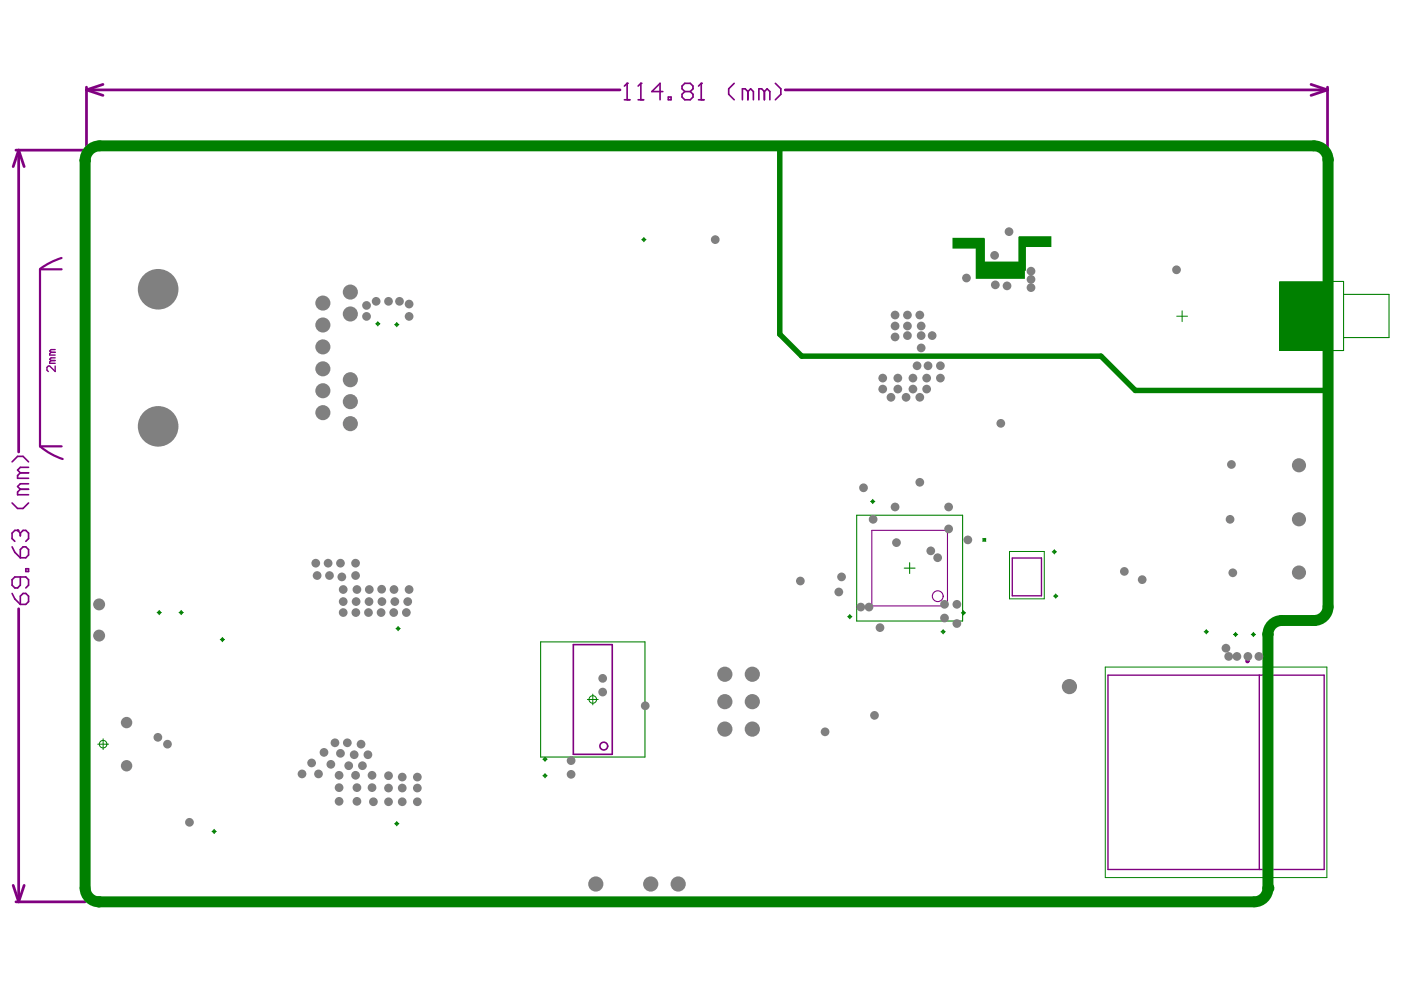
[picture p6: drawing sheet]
<svg xmlns="http://www.w3.org/2000/svg" width="297mm" height="210mm" viewBox="0 0 297 210" stroke-linecap="round" stroke-linejoin="round" font-family="sans-serif">
<g fill="none" stroke="#008000" stroke-width=".21">
<path d="M136.1 50.8h.9M136.5 50.3v1M271.4 59.7h9.6v14.6h-9.6zM79.6 68.7h1M80.1 68.2v.9M83.7 68.8h.9M84.1 68.4v.9M249.5 67h2.3M250.6 65.9v2.3M184.6 106.3h.9M185 105.9v.9M208.4 114.1l.6 .7"/>
<path d="M209 114.1l-.6 .7M214 116.9h7.4v10.1h-7.4zM223.1 117h.9M223.5 116.5v1M33.3 129.9h.9M33.8 129.4v.9M38 129.9h.9M38.4 129.4v.9M46.7 135.6h.9M47.2 135.1v1M84 133.3h.9M84.4 132.8v.9"/>
<path d="M179.7 130.7h.9M180.2 130.3v.9M199.5 133.9h.9M200 133.5v.9M203.8 129.9h.9M204.3 129.5v.9M223.4 126.4h.9M223.8 125.9v.9M255.3 133.9h.9M255.8 133.5v.9M261.5 134.5h.9M262 134.1v.9"/>
<path d="M265.3 134.5h.9M265.7 134.1v.9M20.7 157.8h2.3M21.9 156.6v2.3M124.5 148.3h2.3M125.7 147.2v2.2M234.3 141.4h47v44.7h-47zM44.9 176.3h1M45.4 175.8v.9M83.7 174.6h.9M84.1 174.2v.9M115.1 161h.9"/>
<path d="M115.1 164.5h.9M115.6 160.5v.9M115.6 164v.9"/>
<circle cx="136.5" cy="50.8" r=".29"/>
<circle cx="80.1" cy="68.7" r=".29"/>
<circle cx="84.1" cy="68.8" r=".29"/>
<circle cx="185" cy="106.3" r=".29"/>
<circle cx="208.7" cy="114.5" r=".29"/>
<circle cx="223.5" cy="117" r=".29"/>
<circle cx="33.8" cy="129.9" r=".29"/>
<circle cx="38.4" cy="129.9" r=".29"/>
<circle cx="47.2" cy="135.6" r=".29"/>
<circle cx="84.4" cy="133.3" r=".29"/>
<circle cx="180.2" cy="130.7" r=".29"/>
<circle cx="200" cy="133.9" r=".29"/>
<circle cx="204.3" cy="129.9" r=".29"/>
<circle cx="223.8" cy="126.4" r=".29"/>
<circle cx="255.8" cy="133.9" r=".29"/>
<circle cx="262" cy="134.5" r=".29"/>
<circle cx="265.7" cy="134.5" r=".29"/>
<circle cx="21.9" cy="157.8" r=".8"/>
<circle cx="125.7" cy="148.3" r=".8"/>
<circle cx="45.4" cy="176.3" r=".29"/>
<circle cx="84.1" cy="174.6" r=".29"/>
<circle cx="115.6" cy="164.5" r=".29"/>
<circle cx="115.6" cy="161" r=".29"/>
</g>
<path d="M281.4 59.7h3.5v14.6h-3.5M284.9 62.4h9.6v9.2h-9.6M181.6 109.2h22.5v22.5h-22.5zM192.9 119.3v2.3M114.6 136.1h22.1v24.4h-22.1zM191.7 120.5h2.3" fill="none" stroke="#008000" stroke-width=".23"/>
<g fill="none" stroke="#800080" stroke-width=".34">
<path d="M121.6 136.7h8.2v23.2h-8.2z"/>
<circle cx="128" cy="158.2" r=".82"/>
</g>
<g fill="none" stroke="#800080" stroke-width=".23">
<path d="M184.8 112.4h16.1v16.1h-16.1z"/>
<circle cx="198.8" cy="126.4" r="1.14"/>
</g>
<path d="M10.8 76.4l-.3 .3v.3h1.2M10.8 74.7l-.3 .3v.3h1.2M10.8 76.4h.9M10.8 74.7h.9M11.7 77.6v1.2l-1.2-1.2h-.3l-.2 .3v.6l.2 .3M11.7 75.9h-.9l-.3 .3 .3 .2M11.7 74.1h-.9l-.3 .3 .3 .3M214.6 118.3h6.2v8h-6.2zM234.9 143.2h45.8v41.2h-45.8zM267 143.2v41.2" fill="none" stroke="#800080" stroke-width=".29"/>
<g fill="none" stroke="#800080" stroke-width=".46">
<path d="M13 54.7l-2.6 1.1-1.8 1.2M13.1 57.1h-4.6v37.5h4.6M8.5 94.6a14.4 14.4 0 0 0 4.8 2.7"/>
<circle cx="264.5" cy="140.2" r=".23"/>
</g>
<g fill="none" stroke="#800080" stroke-width=".58">
<path d="M18.3 19.1l3.5 1.1M18.3 18.5v12.8M18.3 19.1h113.2M21.8 17.9l-3.5 1.2M166.5 19.1h115M278 17.9l3.5 1.2M281.5 18.5v13.2M281.5 19.1l-3.5 1.1M3.4 31.8h14.4M4 31.8l1.1 3.5M4 31.8v64M4 31.8l-1.2 3.5"/>
<path d="M4 129.1v62.1M2.8 187.7l1.2 3.5M3.4 191.2h14.6M5.1 187.7l-1.1 3.5"/>
</g>
<path d="M18 34v154.3M21 30.9h257.6M281.6 33.8v94.9M268.8 134.5v53.8M271.7 131.6h7M21 191.2h244.9" fill="none" stroke="#800080" stroke-width="1.2"/>
<path d="M2.6 115.9l.5 1.2 1.2 1.2M3.7 112.5h-.6l-.5 .5v1.2l.5 .6M4.3 116.5l.6-.6h.6l.6 .6v1.2l-.6 .6h-1.2zM2.6 125.8l.5 1.2 1.2 1.1M4.3 126.4l.6-.6h.6l.6 .6v1.2l-.6 .5h-1.2zM4.3 122.3v1.8l-.6 .6h-.6l-.5-.6v-1.2l.5-.6h2.4l.6 .6v1.2l-.6 .6M5.5 120.6h.6v.6h-.6z" fill="none" stroke="#800080" stroke-width=".35"/>
<circle cx="3.7" cy="112.5" r=".17" fill="#800080"/>
<g fill="none" stroke="#800080" stroke-width=".35">
<path d="M133 17.7v3.5M132.4 21.2h1.1M2.6 97.9l1.1-1.1h1.2l1.2 1.1M6.1 99.1h-1.8l-.6 .6 .6 .5M2.6 106.6l1.1 1.2h1.2l1.2-1.2M3.7 112.5l.6 .5M4.3 113v.6M4.3 113l.6-.5h.6l.6 .5v1.2l-.6 .6M4.3 103.7l-.6 .6v.6h2.4M4.3 100.2l-.6 .6v.6h2.4M4.3 103.7h1.8M4.3 100.2h1.8"/>
<path d="M6.1 102.6h-1.8l-.6 .6 .6 .5"/>
</g>
<circle cx="133" cy="17.7" r=".17" fill="#800080"/>
<path d="M133 17.7l-.6 .5M135.9 17.7v3.5M135.3 21.2h1.2" fill="none" stroke="#800080" stroke-width=".35"/>
<circle cx="135.9" cy="17.7" r=".17" fill="#800080"/>
<path d="M135.9 17.7l-.6 .5M140.5 19.4h-2.3l1.7-1.7v3.5M145.2 19.4h1.1M145.2 19.4l-.6 .6v.6l.6 .6h1.1l.6-.6v-.6l-.6-.6M145.2 19.4l-.6-.6v-.6l.6-.5h1.1l.6 .5v.6l-.6 .6M148.7 17.7v3.5M141.7 20.6h.6v.6h-.6zM148.1 21.2h1.2" fill="none" stroke="#800080" stroke-width=".35"/>
<circle cx="148.7" cy="17.7" r=".17" fill="#800080"/>
<path d="M148.7 17.7l-.6 .5M155.7 17.7l-1.2 1.1v1.2l1.2 1.2M158.6 19.4l-.6-.6h-.6v2.4M158.6 19.4v1.8M158.6 19.4l.6-.6 .5 .6v1.8M162.1 19.4l-.6-.6h-.6v2.4M162.1 19.4v1.8M162.1 19.4l.5-.6 .6 .6v1.8M164.4 17.7l1.2 1.1v1.2l-1.2 1.2" fill="none" stroke="#800080" stroke-width=".35"/>
<path d="M21.1 30.9a3.1 3.1 0 0 0-3.1 3.2M278.6 30.9a3 3 0 0 1 3 3M271.7 131.6a2.94 2.94 0 0 0-2.9 2.9M281.6 128.7a2.97 2.97 0 0 1-3 2.9M18 188.3a2.97 2.97 0 0 0 3.1 2.9M268.8 188.3a2.91 2.91 0 0 1-2.9 2.9" fill="none" stroke="#800080" stroke-width="1.2"/>
<g fill="#008000">
<path d="M215.9 50.3l.2-.2h6.8v2.3h-5.4v5h-1.6z"/>
<path d="M271.2 59.8h9.9v14.5h-9.9z"/>
<path d="M201.9 50.4h6.7l.2 .2v4.9h8.5v3.6h-10.4v-6.4h-5z"/>
</g>
<path d="M18 34v.1M281.6 33.8v94.9M268.8 134.5h.1M21 191.2h.1" fill="none" stroke="#008000" stroke-width="2.3"/>
<path d="M165.3 30.5v40.4l4.7 4.6" fill="none" stroke="#008000" stroke-width="1.2"/>
<circle cx="268.8" cy="188.3" r="1.16" fill="#008000"/>
<path d="M18 34v154.3a2.97 2.97 0 0 0 3.1 2.9M281.6 33.9a3 3 0 0 0-3-3h-257.5a3.1 3.1 0 0 0-3.1 3.2M268.8 134.5v53.8a2.91 2.91 0 0 1-2.9 2.9h-244.9M278.7 131.6h-7a2.94 2.94 0 0 0-2.9 2.9M281.6 128.7a2.97 2.97 0 0 1-3 2.9" fill="none" stroke="#008000" stroke-width="2.3"/>
<path d="M170 75.5h63.4l7.3 7.3h41.3" fill="none" stroke="#008000" stroke-width="1.2"/>
<g fill="#808080">
<circle cx="200.3" cy="131" r=".93"/>
<circle cx="202.9" cy="132.2" r=".93"/>
<circle cx="79.2" cy="170" r=".93"/>
<circle cx="211" cy="60.4" r=".93"/>
<circle cx="218.6" cy="61" r=".93"/>
<circle cx="204.9" cy="58.9" r=".93"/>
<circle cx="212.2" cy="89.8" r=".93"/>
<circle cx="218.6" cy="59.2" r=".93"/>
<circle cx="218.6" cy="57.5" r=".93"/>
<circle cx="151.6" cy="50.8" r=".93"/>
<circle cx="205.2" cy="114.5" r=".93"/>
<circle cx="183.1" cy="103.4" r=".93"/>
<circle cx="189.8" cy="107.5" r=".93"/>
<circle cx="259.9" cy="137.4" r=".93"/>
<circle cx="260.8" cy="110.1" r=".93"/>
<circle cx="261.1" cy="98.5" r=".93"/>
<circle cx="261.4" cy="121.4" r=".93"/>
<circle cx="79.8" cy="63.9" r=".93"/>
<circle cx="35.5" cy="157.8" r=".93"/>
<circle cx="33.5" cy="156.3" r=".93"/>
<circle cx="174.9" cy="155.2" r=".93"/>
<circle cx="185.4" cy="151.7" r=".93"/>
<circle cx="197.3" cy="116.8" r=".93"/>
<circle cx="198.8" cy="118.2" r=".93"/>
<circle cx="200.3" cy="128.1" r=".93"/>
<circle cx="202.9" cy="128.1" r=".93"/>
<circle cx="182.5" cy="128.7" r=".93"/>
<circle cx="184.2" cy="128.7" r=".93"/>
<circle cx="185.1" cy="110.1" r=".93"/>
<circle cx="136.8" cy="149.6" r=".93"/>
<circle cx="121.1" cy="161.3" r=".93"/>
<circle cx="121.1" cy="164.2" r=".93"/>
<circle cx="195" cy="84.2" r=".93"/>
<circle cx="192.1" cy="84.2" r=".93"/>
<circle cx="188.9" cy="84.2" r=".93"/>
<circle cx="196.5" cy="82.5" r=".93"/>
<circle cx="193.6" cy="82.5" r=".93"/>
<circle cx="190.4" cy="82.5" r=".93"/>
<circle cx="187.2" cy="82.5" r=".93"/>
<circle cx="199.4" cy="80.2" r=".93"/>
<circle cx="196.5" cy="80.2" r=".93"/>
<circle cx="193.6" cy="80.2" r=".93"/>
<circle cx="190.4" cy="80.2" r=".93"/>
<circle cx="187.2" cy="80.2" r=".93"/>
<circle cx="199.4" cy="77.6" r=".93"/>
<circle cx="196.8" cy="77.6" r=".93"/>
<circle cx="194.4" cy="77.6" r=".93"/>
<circle cx="197.6" cy="71.2" r=".93"/>
<circle cx="195.3" cy="73.8" r=".93"/>
<circle cx="195.3" cy="71.2" r=".93"/>
<circle cx="192.4" cy="71.2" r=".93"/>
<circle cx="189.8" cy="71.4" r=".93"/>
<circle cx="195.3" cy="69.1" r=".93"/>
<circle cx="192.4" cy="69.1" r=".93"/>
<circle cx="189.8" cy="69.1" r=".93"/>
<circle cx="195" cy="66.8" r=".93"/>
<circle cx="192.4" cy="66.8" r=".93"/>
<circle cx="189.8" cy="66.8" r=".93"/>
<circle cx="86.7" cy="67.1" r=".93"/>
<circle cx="77.7" cy="67.1" r=".93"/>
<circle cx="86.7" cy="64.5" r=".93"/>
<circle cx="84.7" cy="63.9" r=".93"/>
<circle cx="82.4" cy="63.9" r=".93"/>
<circle cx="77.7" cy="64.8" r=".93"/>
<circle cx="40.2" cy="174.4" r=".93"/>
<circle cx="88.5" cy="170" r=".93"/>
<circle cx="85.3" cy="170" r=".93"/>
<circle cx="82.4" cy="170" r=".93"/>
<circle cx="75.7" cy="169.9" r=".93"/>
<circle cx="71.9" cy="169.9" r=".93"/>
<circle cx="88.5" cy="167.1" r=".93"/>
<circle cx="85.3" cy="167.1" r=".93"/>
<circle cx="82.4" cy="167.1" r=".93"/>
<circle cx="78.9" cy="167" r=".93"/>
<circle cx="75.7" cy="167" r=".93"/>
<circle cx="71.9" cy="167" r=".93"/>
<circle cx="88.5" cy="164.8" r=".93"/>
<circle cx="85.3" cy="164.8" r=".93"/>
<circle cx="82.4" cy="164.5" r=".93"/>
<circle cx="78.9" cy="164.4" r=".93"/>
<circle cx="75.4" cy="164.4" r=".93"/>
<circle cx="71.9" cy="164.4" r=".93"/>
<circle cx="67.5" cy="164.1" r=".93"/>
<circle cx="64" cy="164.1" r=".93"/>
<circle cx="76.8" cy="162.3" r=".93"/>
<circle cx="73.9" cy="162.3" r=".93"/>
<circle cx="70.1" cy="162.1" r=".93"/>
<circle cx="66.1" cy="161.8" r=".93"/>
<circle cx="78" cy="160" r=".93"/>
<circle cx="75.1" cy="160" r=".93"/>
<circle cx="72.2" cy="159.7" r=".93"/>
<circle cx="68.7" cy="159.5" r=".93"/>
<circle cx="76.6" cy="157.8" r=".93"/>
<circle cx="73.6" cy="157.5" r=".93"/>
<circle cx="71" cy="157.5" r=".93"/>
<circle cx="86.2" cy="129.9" r=".93"/>
<circle cx="83.5" cy="129.9" r=".93"/>
<circle cx="80.8" cy="129.9" r=".93"/>
<circle cx="78.1" cy="129.9" r=".93"/>
<circle cx="86.4" cy="127.5" r=".93"/>
<circle cx="83.7" cy="127.5" r=".93"/>
<circle cx="81" cy="127.5" r=".93"/>
<circle cx="78.2" cy="127.5" r=".93"/>
<circle cx="86.7" cy="125" r=".93"/>
<circle cx="83.5" cy="125" r=".93"/>
<circle cx="80.9" cy="124.9" r=".93"/>
<circle cx="78.3" cy="125" r=".93"/>
<circle cx="75.4" cy="129.9" r=".93"/>
<circle cx="75.5" cy="127.5" r=".93"/>
<circle cx="72.8" cy="129.9" r=".93"/>
<circle cx="72.8" cy="127.5" r=".93"/>
<circle cx="75.7" cy="125" r=".93"/>
<circle cx="72.8" cy="125" r=".93"/>
<circle cx="75.4" cy="122" r=".93"/>
<circle cx="72.5" cy="122.3" r=".93"/>
<circle cx="69.9" cy="122" r=".93"/>
<circle cx="67.2" cy="122" r=".93"/>
<circle cx="75.4" cy="119.4" r=".93"/>
<circle cx="72.2" cy="119.4" r=".93"/>
<circle cx="69.6" cy="119.4" r=".93"/>
<circle cx="66.9" cy="119.4" r=".93"/>
<circle cx="127.8" cy="143.8" r=".93"/>
<circle cx="127.8" cy="146.7" r=".93"/>
<circle cx="242.2" cy="122.9" r=".93"/>
<circle cx="238.4" cy="121.2" r=".93"/>
<circle cx="186.6" cy="133.1" r=".93"/>
<circle cx="177.8" cy="125.5" r=".93"/>
<circle cx="169.7" cy="123.2" r=".93"/>
<circle cx="178.4" cy="122.3" r=".93"/>
<circle cx="262.3" cy="139.2" r=".93"/>
<circle cx="264.6" cy="139.2" r=".93"/>
<circle cx="266.9" cy="139.2" r=".93"/>
<circle cx="260.5" cy="139.2" r=".93"/>
<circle cx="201.1" cy="112.1" r=".93"/>
<circle cx="201.1" cy="107.5" r=".93"/>
<circle cx="249.4" cy="57.2" r=".93"/>
<circle cx="190.1" cy="115" r=".93"/>
<circle cx="195" cy="102.3" r=".93"/>
<circle cx="213.9" cy="49.1" r=".93"/>
<circle cx="213.5" cy="60.6" r=".93"/>
<circle cx="210.9" cy="54.1" r=".93"/>
<circle cx="159.5" cy="143" r="1.61"/>
<circle cx="159.5" cy="154.6" r="1.61"/>
<circle cx="159.5" cy="148.8" r="1.61"/>
<circle cx="21" cy="134.8" r="1.27"/>
<circle cx="26.8" cy="162.4" r="1.21"/>
<circle cx="26.8" cy="153.2" r="1.21"/>
<circle cx="68.5" cy="87.5" r="1.6"/>
<circle cx="68.5" cy="82.8" r="1.6"/>
<circle cx="68.5" cy="78.2" r="1.6"/>
<circle cx="68.5" cy="73.6" r="1.6"/>
<circle cx="68.5" cy="68.9" r="1.6"/>
<circle cx="68.5" cy="64.3" r="1.6"/>
<circle cx="21" cy="128.2" r="1.27"/>
<circle cx="33.5" cy="90.4" r="4.3"/>
<circle cx="74.3" cy="85.2" r="1.6"/>
<circle cx="74.3" cy="89.8" r="1.6"/>
<circle cx="74.3" cy="66.6" r="1.6"/>
<circle cx="74.3" cy="80.5" r="1.6"/>
<circle cx="74.3" cy="61.9" r="1.6"/>
<circle cx="126.3" cy="187.4" r="1.61"/>
<circle cx="143.8" cy="187.4" r="1.61"/>
<circle cx="226.7" cy="145.6" r="1.61"/>
<circle cx="275.4" cy="110.1" r="1.5"/>
<circle cx="275.4" cy="98.7" r="1.5"/>
<circle cx="33.5" cy="61.3" r="4.3"/>
<circle cx="275.4" cy="121.4" r="1.5"/>
<circle cx="138" cy="187.4" r="1.61"/>
<circle cx="153.7" cy="143" r="1.61"/>
<circle cx="153.7" cy="154.6" r="1.61"/>
<circle cx="153.7" cy="148.8" r="1.61"/>
</g>
</svg>
